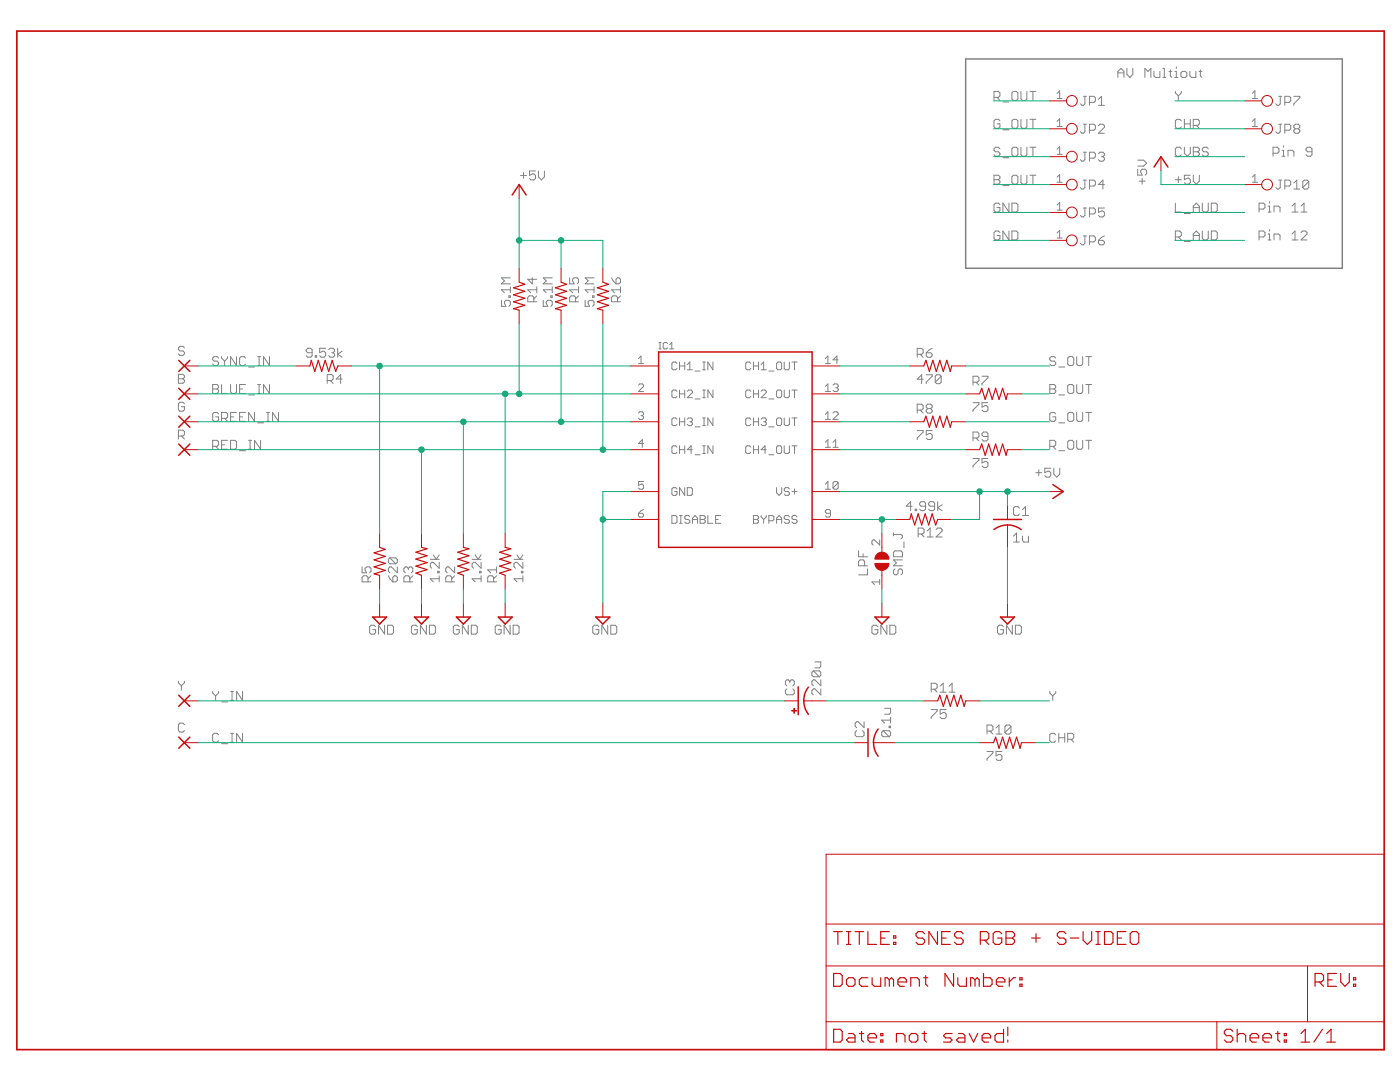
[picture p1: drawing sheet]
<svg xmlns="http://www.w3.org/2000/svg" width="279mm" height="216mm" viewBox="0 0 279 216" stroke-linecap="round" stroke-linejoin="round" font-family="sans-serif">
<g fill="none" stroke="#808080" stroke-width=".2">
<path d="M198.4 19.4h.9l.3-.3v-.6l-.3-.3h-.9v1.8M199 19.4l.6 .6M202.2 18.2h.6l.3 .3v1.2l-.3 .3h-.6l-.2-.3v-1.2zM203.8 18.2v1.5l.2 .3h.6l.3-.3v-1.5M205.5 18.2h1.2M206.1 18.2v1.8M211 18.6l.5-.5v1.6M211 19.7h1M216.2 19.2h.6M216.5 19.2v1.5l-.3 .3h-.3l-.3-.3M219.2 19.8l.6-.6v1.8M223.1 15.5v-1.3l.6-.5 .6 .5v1.3"/>
<path d="M223.1 14.5h1.2M224.9 13.7v1.1l.6 .7 .6-.7v-1.1M228.5 15.5v-1.8l.6 .5 .6-.5v1.8M230.3 14.2v1l.3 .3h.9v-1.3M232.1 15.5h.6M232.1 13.7h.3v1.8M233.3 14.2h.6M233.6 13.9v1.3l.3 .3M234.5 15.5h.6M234.5 14.2h.3v1.3M234.6 18.2v.3l.6 .6M234.8 13.4v.3"/>
<path d="M235.2 19.1v.9M235.7 14.5l.3-.3h.6l.3 .3v.7l-.3 .3h-.6l-.3-.3zM235.8 18.2v.3l-.6 .6M237.5 14.2v1l.3 .3h.9v-1.3M239.3 14.2h.6M239.6 13.9v1.3l.3 .3M249.9 19.7h1.1M249.9 18.6l.5-.5v1.6M255.2 19.2h.6M255.5 19.2v1.5l-.3 .3h-.3l-.3-.3M258.2 19.2h1.2v.3l-1.2 1.2v.3M103.9 35h1.2"/>
<path d="M104.5 34.4v1.2M106.9 34.1h-1.2v.9l.9-.3 .3 .3v.6l-.3 .3h-.6l-.3-.3M107.5 34.1v1.2l.6 .6 .5-.6v-1.2M198.4 35h.9l.3 .3v.3l-.3 .3 .3 .3v.2l-.3 .3h-.9zM198.4 35.9h.9M199.6 29.7l-.3-.3h-.6l-.3 .3v.3l.3 .3h.6l.3 .3v.3l-.3 .3h-.6l-.3-.3M199.6 24.1l-.3-.3h-.6l-.3 .3v1.2l.3 .3h.6l.3-.3v-.6h-.6M200.2 31.5h1.2M200.2 37h1.2M200.2 25.9h1.2M200.2 20.3h1.2M202.2 29.4h.6l.3 .3v1.2l-.3 .3h-.6l-.2-.3v-1.2z"/>
<path d="M202.2 23.8h.6l.3 .3v1.2l-.3 .3h-.6l-.2-.3v-1.2zM202.2 35h.6l.3 .3v1.1l-.3 .3h-.6l-.2-.3v-1.1zM203.8 29.4v1.5l.2 .3h.6l.3-.3v-1.5M203.8 23.8v1.5l.2 .3h.6l.3-.3v-1.5M203.8 35v1.4l.2 .3h.6l.3-.3v-1.4M205.5 29.4h1.2M205.5 23.8h1.2M205.5 35h1.2M206.1 23.8v1.8M206.1 29.4v1.8M206.1 35v1.7M211 24.2l.5-.5v1.5"/>
<path d="M211 29.8l.5-.5v1.5M211 35.3l.5-.5v1.6M211 25.2h1M211 30.8h1M211 36.4h1M216.2 35.9h.6M216.2 24.8h.6M216.2 30.4h.6M216.5 24.8v1.5l-.3 .3h-.3l-.3-.3M216.5 30.4v1.5l-.3 .3h-.3l-.3-.3M216.5 35.9v1.5l-.3 .3h-.3l-.3-.3M217.4 37.1h.9l.3-.3v-.6l-.3-.3h-.9v1.8"/>
<path d="M217.4 20.4h.9l.3-.3v-.6l-.3-.3h-.9v1.8M217.4 26h.9l.3-.3v-.6l-.3-.3h-.9v1.8M217.4 31.6h.9l.3-.3v-.6l-.3-.3h-.9v1.8M219.2 21h1.2M219.2 25.1l.3-.3h.6l.3 .3v.3l-1.2 1.2h1.2M219.2 30.7l.3-.3h.6l.3 .3v.3l-.3 .3M219.8 31.3h.3M220.1 31.3l.3 .3v.3l-.3 .3h-.6l-.3-.3M220.4 36.8h-1.2l.9-.9v1.8M227.1 33.8v1.1h.8l-.3-.5v-.3l.3-.3h.6l.3 .3v.5l-.3 .3M227.1 32h1.1l.6 .6-.6 .5h-1.1M227.4 36.2h1.1"/>
<path d="M227.9 35.6v1.1M234.6 35.9h1.2M235.2 35.3v1.1M235.8 29.7l-.3-.3h-.6l-.3 .3v1.2l.3 .3h.6l.3-.3M235.8 24.1l-.3-.3h-.6l-.3 .3v1.2l.3 .3h.6l.3-.3M236.4 29.4v1.2l.6 .6 .6-.6v-1.2M236.4 23.8v1.8M236.4 24.7h1.2M237.6 35h-1.2v.9l.6-.3h.3l.3 .3v.5l-.3 .3h-.6l-.3-.3M237.6 23.8v1.8M238.1 29.4h1l.3 .3v.3l-.3 .3 .3 .3v.3l-.3 .3h-1zM238.1 30.3h1"/>
<path d="M238.1 25h1l.3-.3v-.6l-.3-.3h-1v1.8M238.1 35v1.2l.6 .5 .7-.5v-1.2M238.7 25l.7 .6M241.1 29.7l-.3-.3h-.6l-.3 .3v.3l.3 .3h.6l.3 .3v.3l-.3 .3h-.6l-.3-.3M249.9 25.2h1.1M249.9 36.4h1.1M249.9 35.3l.5-.5v1.6M249.9 24.2l.5-.5v1.5M254.1 30.6h.9l.2-.3v-.6l-.2-.3h-.9v1.8M255.2 35.9h.6M255.2 24.8h.6M255.5 24.8v1.5l-.3 .3h-.3l-.3-.3"/>
<path d="M255.5 35.9v1.5l-.3 .3h-.3l-.3-.3M255.8 30h.4v1.2M255.8 31.2h.7M256.2 29.1v.3M256.4 37.1h.9l.3-.3v-.6l-.3-.3h-.9v1.8M256.4 20.4h.9l.3-.3v-.6l-.3-.3h-.9v1.8M256.4 26h.9l.3-.3v-.6l-.3-.3h-.9v1.8M257 31.2v-1.2h.9l.3 .3v.9M258.2 37.7h1.2M258.2 36.5l.6-.6v1.8M258.5 25.7l-.3 .3v.3l.3 .3h.6l.3-.3v-.3l-.3-.3M258.5 25.7l-.3-.3v-.3l.3-.3h.6l.3 .3v.3l-.3 .3"/>
<path d="M258.5 25.7h.6M261.2 36.2l-.3-.3h-.6l-.3 .3v1.2M261.2 36.2v1.2l-.3 .3h-.6l-.3-.3M261.2 36.2l-1.2 1.2M261.8 30.3h-.9l-.3-.3v-.3l.3-.3h.6l.3 .3v1.2l-.3 .3h-.6l-.3-.3M100.1 59.9v1.2h.9l-.3-.6v-.3l.3-.3h.6l.3 .3v.6l-.3 .3M101.6 59h.3v.3h-.3zM101.9 57.2v1.2M101.9 57.8h-1.8l.6 .6M101.9 55.4h-1.8l.6 .6-.6 .6h1.8M106.2 55.4v1.2l-.9-.9h1.8M107.1 57.8h-1.8l.6 .6"/>
<path d="M107.1 59l-.6 .6M107.1 57.2v1.2M108.4 59.9v1.2h.9l-.3-.6v-.3l.3-.3h.6l.3 .3v.6l-.3 .3M109.9 59h.3v.3h-.3zM110.2 57.8h-1.8l.6 .6M110.2 55.4h-1.8l.6 .6-.6 .6h1.8M110.2 57.2v1.2M113.7 55.4v1.2h.9l-.3-.6v-.3l.3-.3h.6l.3 .3v.6l-.3 .3M115.5 57.8h-1.8l.6 .6M115.5 59l-.6 .6M115.5 57.2v1.2M116.8 59.9v1.2h.9l-.3-.6v-.3l.3-.3h.6l.3 .3v.6l-.3 .3"/>
<path d="M118.3 59h.3v.3h-.3zM118.6 57.8h-1.8l.6 .6M118.6 55.4h-1.8l.6 .6-.6 .6h1.8M118.6 57.2v1.2M122 55.4l.3 .6 .6 .6M122.9 55.7l.3-.3h.3l.3 .3v.6l-.3 .3h-.6zM123.8 57.8h-1.8l.6 .6M123.8 59l-.6 .6M123.8 57.2v1.2M199.6 40.8l-.3-.3h-.6l-.3 .3v1.2l.3 .3h.6l.3-.3v-.6h-.6M199.6 46.4l-.3-.3h-.6l-.3 .3v1.2l.3 .3h.6l.3-.3v-.6h-.6M201.4 40.5v1.8l-1.2-1.8v1.8"/>
<path d="M201.4 46.1v1.8l-1.2-1.8v1.8M202 40.5h.8l.3 .3v1.2l-.3 .3h-.8zM202 46.1h.8l.3 .3v1.2l-.3 .3h-.8zM211 40.9l.5-.5v1.5M211 46.5l.5-.5v1.5M211 41.9h1M211 47.5h1M216.2 41.5h.6M216.2 47.1h.6M216.5 41.5v1.5l-.3 .3h-.3l-.3-.3M216.5 47.1v1.5l-.3 .3h-.3l-.3-.3M217.4 42.7h.9l.3-.3v-.6l-.3-.3h-.9v1.8"/>
<path d="M217.4 48.3h.9l.3-.3v-.6l-.3-.3h-.9v1.8M219.2 48h.9l.3 .3v.3l-.3 .3h-.6l-.3-.3zM220.4 41.5h-1.2v.9l.6-.3h.3l.3 .3v.6l-.3 .3h-.6l-.3-.3M220.4 47.1l-.6 .3-.6 .6M234.6 40.5v1.8h1.2M234.6 47.3h.9l.3-.3v-.6l-.3-.3h-.9v1.8M235.2 47.3l.6 .6M236.4 42.6h1.2M236.4 48.2h1.2M238.1 47.9v-1.2l.6-.6 .7 .6v1.2M238.1 41.4h1.3M238.1 47h1.3"/>
<path d="M238.1 42.3v-1.2l.6-.6 .7 .6v1.2M239.9 40.5v1.5l.3 .3h.6l.3-.3v-1.5M239.9 46.1v1.5l.3 .3h.6l.3-.3v-1.5M241.7 40.5h.9l.3 .3v1.2l-.3 .3h-.9zM241.7 46.1h.9l.3 .3v1.2l-.3 .3h-.9zM251.3 41.7h.9l.3-.3v-.6l-.3-.3h-.9v1.8M251.3 47.3h.9l.3-.3v-.6l-.3-.3h-.9v1.8M253.1 41.1h.3v1.2M253.1 46.7h.3v1.2M253.1 42.3h.6M253.1 47.9h.6M253.4 40.2v.3"/>
<path d="M253.4 45.8v.3M254.3 42.3v-1.2h.9l.3 .3v.9M254.3 47.9v-1.2h.9l.3 .3v.9M257.9 42.3h1.1M257.9 41.1l.5-.6v1.8M257.9 46.7l.5-.6v1.8M257.9 47.9h1.1M259.7 42.3h1.1M259.7 41.1l.5-.6v1.8M259.7 46.4l.2-.3h.6l.3 .3v.3l-1.1 1.2h1.1M35.6 74.7h.9l.3 .3v.3l-.3 .3 .3 .3v.3l-.3 .3h-.9zM35.6 75.6h.9"/>
<path d="M36.8 69.4l-.3-.3h-.6l-.3 .3v.3l.3 .3h.6l.3 .3v.3l-.3 .3h-.6l-.3-.3M42.4 76.7h.9l.3 .3v.3l-.3 .3 .3 .3v.3l-.3 .3h-.9zM42.4 77.6h.9M43.6 71.5l-.3-.3h-.6l-.3 .3v.3l.3 .3h.6l.3 .2v.3l-.3 .3h-.6l-.3-.3M44.2 71.2v.3l.6 .6M44.2 76.7v1.8h1.2M44.8 72.1v.8M45.4 71.2v.3l-.6 .6M46 76.7v1.5l.3 .3h.6l.3-.3v-1.5M47.2 71.2v1.7l-1.2-1.7v1.7M47.8 77.6h.6M49 71.5l-.3-.3h-.6l-.3 .3v1.1l.3 .3h.6l.3-.3"/>
<path d="M49 76.7h-1.2v1.8h1.2M49.6 73.2h1.2M49.6 78.8h1.2M51.4 71.2h.6M51.4 72.9h.6M51.4 76.7h.6M51.4 78.5h.6M51.7 71.2v1.7M51.7 76.7v1.8M53.8 71.2v1.7l-1.2-1.7v1.7M53.8 76.7v1.8l-1.2-1.8v1.8M62.3 70.4h-.9l-.3-.3v-.3l.3-.3h.6l.3 .3v1.2l-.3 .3h-.6l-.3-.3"/>
<path d="M62.9 71h.3v.3h-.3zM65 69.5h-1.2v.9l.6-.3h.3l.3 .3v.6l-.3 .3h-.6l-.3-.3M65.3 75.9h.9l.3-.3v-.6l-.3-.3h-.9v1.8M65.6 69.8l.3-.3h.6l.3 .3v.3l-.3 .3M65.9 75.9l.6 .6M66.2 70.4h.3M66.5 70.4l.3 .3v.3l-.3 .3h-.6l-.3-.3M67.4 69.5v1.8M68.3 70.1l-.9 .6 .9 .6M68.3 75.6h-1.2l.9-.9v1.8M106.5 60.2v-.9l-.3-.3h-.6l-.3 .3v.9h1.8M114.9 60.2v-.9l-.3-.3h-.6l-.3 .3v.9h1.8"/>
<path d="M123.2 60.2v-.9l-.3-.3h-.6l-.3 .3v.9h1.8M127.4 71.5l.5-.5v1.6M127.4 72.6h1M127.4 76.9l.3-.3h.5l.2 .3v.2l-1 1h1M131.5 69.6h.4M131.5 68.3h.4M131.7 68.3v1.3M133.2 68.6l-.2-.3h-.4l-.2 .3v.8l.2 .2h.4l.2-.2M133.6 69.6h.9M133.6 68.8l.5-.5v1.3M135.1 72.5l-.2-.3h-.6l-.2 .3v1l.2 .3h.6l.2-.3M135.1 78.1l-.2-.3h-.6l-.2 .3v1l.2 .3h.6l.2-.3"/>
<path d="M135.6 72.2v1.6M135.6 77.8v1.6M135.6 73h1.1M135.6 78.6h1.1M136.7 72.2v1.6M136.7 77.8v1.6M137.2 73.8h1M137.2 72.8l.5-.6v1.6M137.2 78.1l.2-.3h.5l.3 .3v.2l-1 1.1h1M138.7 74h1M138.7 79.6h1M140.2 72.2h.6"/>
<path d="M140.2 73.8h.6M140.2 77.8h.6M140.2 79.4h.6M140.5 72.2v1.6M140.5 77.8v1.6M142.3 72.2v1.6l-1-1.6v1.6M142.3 77.8v1.6l-1-1.6v1.6M149.8 72.5l-.2-.3h-.5l-.3 .3v1l.3 .3h.5l.2-.3M149.8 78.1l-.2-.3h-.5l-.3 .3v1l.3 .3h.5l.2-.3M150.4 73h1M150.4 78.6h1M150.4 72.2v1.6"/>
<path d="M150.4 77.8v1.6M151.4 72.2v1.6M151.4 77.8v1.6M151.9 73.8h1M151.9 78.1l.2-.3h.6l.2 .3v.2l-1 1.1h1M151.9 72.8l.5-.6v1.6M153.4 74h1.1M153.4 79.6h1.1M155.2 72.2h.5l.3 .3v1l-.3 .3h-.5l-.2-.3v-1zM155.2 77.8h.5l.3 .3v1l-.3 .3h-.5l-.2-.3v-1zM156.5 72.2v1.3l.3 .3h.5l.2-.3v-1.3M156.5 77.8v1.3l.3 .3h.5l.2-.3v-1.3"/>
<path d="M158.1 72.2h1M158.1 77.8h1M158.6 72.2v1.6M158.6 77.8v1.6M164.7 72.6h1M164.7 78.1h1M164.7 77.1l.5-.5v1.5M164.7 71.5l.5-.5v1.6M166.2 76.9l.3-.3h.5l.3 .3v.2l-.3 .3M166.8 77.4h.2M167 77.4l.3 .2v.3l-.3 .2h-.5l-.3-.2M167.3 71.8h-1.1l.8-.8v1.6"/>
<path d="M183 70.7h.9l.3-.3v-.6l-.3-.3h-.9v1.8M183.6 70.7l.6 .6M184.2 75.7h-1.2l.9-.9v1.8M184.8 70.4h.9l.3 .3v.3l-.3 .3h-.6l-.3-.3zM184.8 74.8h1.2v.3l-1.2 1.2v.3M186 69.5l-.6 .3-.6 .6M187.8 75.1l-.3-.3h-.6l-.3 .3v1.2M187.8 75.1v1.2l-.3 .3h-.6l-.3-.3M187.8 75.1l-1.2 1.2M194.2 76.3h.9l.3-.3v-.6l-.3-.3h-.9v1.8M194.8 76.3l.6 .6M196 75.1h1.2v.3l-1.2 1.2v.3"/>
<path d="M209.5 76.7h.9l.3 .3v.3l-.3 .3 .3 .3v.3l-.3 .3h-.9zM209.5 77.6h.9M210.7 71.5l-.3-.3h-.6l-.3 .3v.3l.3 .3h.6l.3 .2v.3l-.3 .3h-.6l-.3-.3M211.3 73.2h1.2M211.3 78.8h1.2M213.1 77l.3-.3h.6l.3 .3v1.2l-.3 .3h-.6l-.3-.3zM213.4 71.2h.6l.3 .3v1.1l-.3 .3h-.6l-.3-.3v-1.1zM214.9 71.2v1.4l.3 .3h.6l.3-.3v-1.4M214.9 76.7v1.5l.3 .3h.6l.3-.3v-1.5M216.7 71.2h1.2M216.7 76.7h1.2M217.3 71.2v1.7"/>
<path d="M217.3 76.7v1.8M35.6 87h.9l.3-.3v-.6l-.3-.3h-.9v1.8M36.2 87l.6 .6M36.8 80.6l-.3-.3h-.6l-.3 .3v1.1l.3 .3h.6l.3-.3v-.5h-.6M42.4 89h.9l.3-.2v-.6l-.3-.3h-.9v1.7M43 89l.6 .6M43.6 82.6l-.3-.3h-.6l-.3 .3v1.2l.3 .3h.6l.3-.3v-.6h-.6M44.2 83.5h.9l.3-.3v-.6l-.3-.3h-.9v1.8M44.2 88.8h.6M44.8 83.5l.6 .6M45.4 87.9h-1.2v1.7h1.2M46 87.9h.9l.3 .3v1.1l-.3 .3h-.9z"/>
<path d="M46 83.2h.6M47.2 82.3h-1.2v1.8h1.2M47.8 83.2h.6M47.8 89.9h1.2M49 82.3h-1.2v1.8h1.2M49.6 87.9h.6M49.6 89.6h.6M49.9 87.9v1.7M50.8 82.3v1.8l-1.2-1.8v1.8M51.4 84.4h1.2M52 87.9v1.7l-1.2-1.7v1.7M53.2 82.3h.6"/>
<path d="M53.2 84.1h.6M53.5 82.3v1.8M55.6 82.3v1.8l-1.2-1.8v1.8M127.4 82.4l.3-.2h.5l.2 .2v.3l-.2 .2M127.9 82.9h.3M128.2 82.9l.2 .3v.2l-.2 .3h-.5l-.3-.3M128.4 96.1h-1v.8l.5-.3h.3l.2 .3v.5l-.2 .2h-.5l-.3-.2M128.4 88.5h-1l.8-.8v1.6M135.1 83.7l-.2-.3h-.6l-.2 .3v1l.2 .2h.6l.2-.2M135.1 89.2l-.2-.2h-.6l-.2 .2v1l.2 .3h.6l.2-.3M135.1 97.6l-.2-.3h-.6l-.2 .3v1l.2 .2h.6l.2-.2v-.5h-.5M135.6 83.4v1.5"/>
<path d="M135.6 89v1.5M135.6 89.7h1.1M135.6 84.2h1.1M136.7 97.3v1.5l-1.1-1.5v1.5M136.7 83.4v1.5M136.7 89v1.5M137.2 83.7l.2-.3h.5l.3 .3v.2l-.3 .3M137.2 97.3h.7l.3 .3v1l-.3 .2h-.7zM137.7 84.2h.2M137.9 84.2l.3 .2v.3l-.3 .2h-.5l-.2-.2M138.2 89.7h-1l.7-.7v1.5M138.7 90.7h1"/>
<path d="M138.7 85.2h1M140.2 89h.6M140.2 90.5h.6M140.2 83.4h.6M140.2 84.9h.6M140.5 83.4v1.5M140.5 89v1.5M142.3 83.4v1.5l-1-1.5v1.5M142.3 89v1.5l-1-1.5v1.5M149.8 89.2l-.2-.2h-.5l-.3 .2v1l.3 .3h.5l.2-.3M149.8 83.7l-.2-.3h-.5l-.3 .3v1l.3 .2h.5l.2-.2M150.4 83.4v1.5"/>
<path d="M150.4 89v1.5M150.4 89.7h1M150.4 84.2h1M151.4 83.4v1.5M151.4 89v1.5M151.9 83.7l.2-.3h.6l.2 .3v.2l-.2 .3M152.4 84.2h.3M152.7 84.2l.2 .2v.3l-.2 .2h-.6l-.2-.2M152.9 89.7h-1l.8-.7v1.5M153.4 90.7h1.1M153.4 85.2h1.1M155 97.3v1l.5 .5 .5-.5v-1"/>
<path d="M155.2 83.4h.5l.3 .3v1l-.3 .2h-.5l-.2-.2v-1zM155.2 89h.5l.3 .2v1l-.3 .3h-.5l-.2-.3v-1zM156.5 89v1.2l.3 .3h.5l.2-.3v-1.2M156.5 83.4v1.3l.3 .2h.5l.2-.2v-1.3M157.5 97.6l-.2-.3h-.5l-.3 .3v.2l.3 .3h.5l.2 .2v.3l-.2 .2h-.5l-.3-.2M158.1 89h1M158.1 83.4h1M158.1 98.1h1M158.6 83.4v1.5M158.6 89v1.5M158.6 97.6v1M164.7 82.7l.5-.5v1.5"/>
<path d="M164.7 88.2l.5-.5v1.6M164.7 96.6l.5-.5v1.5M164.7 89.3h1M164.7 83.7h1M164.7 97.6h1M166.2 82.4l.3-.2h.5l.3 .2v.3l-1.1 1h1.1M166.2 89.3h1.1M166.2 88.2l.6-.5v1.6M167.3 96.4v1l-.3 .2h-.5l-.3-.2M167.3 96.4l-.3-.3h-.5l-.3 .3v1M167.3 96.4l-1.1 1M183 85.9h1.2v.3l-1.2 1.2v.3"/>
<path d="M183 81.8h.9l.3-.3v-.6l-.3-.3h-.9v1.8M183.6 81.8l.6 .6M185.1 81.5l-.3-.3v-.3l.3-.3h.6l.3 .3v.3l-.3 .3M185.1 81.5l-.3 .3v.3l.3 .3h.6l.3-.3v-.3l-.3-.3M185.1 81.5h.6M186 85.9h-1.2v.9l.6-.3h.3l.3 .3v.6l-.3 .3h-.6l-.3-.3M194.2 80.3h1.2v.3l-1.2 1.2v.3M194.2 87.4h.9l.3-.3v-.6l-.3-.3h-.9v1.8M194.2 91.5h1.2v.3l-1.2 1.2v.3M194.8 87.4l.6 .6M197.2 80.3h-1.2v.9l.6-.3h.3l.3 .3v.6l-.3 .3h-.6l-.3-.3M197.2 87.1h-.9l-.3-.3v-.3l.3-.3h.6l.3 .3v1.2l-.3 .3h-.6l-.3-.3"/>
<path d="M197.2 91.5h-1.2v.9l.6-.3h.3l.3 .3v.6l-.3 .3h-.6l-.3-.3M206.7 94.3h1.2M207.3 93.7v1.2M209.5 89h.9l.3-.2v-.6l-.3-.3h-.9v1.7M209.7 93.4h-1.2v.9l.6-.3h.3l.3 .3v.6l-.3 .3h-.6l-.3-.3M210.1 89l.6 .6M210.3 93.4v1.2l.6 .6 .6-.6v-1.2M210.7 82.6l-.3-.3h-.6l-.3 .3v1.2l.3 .3h.6l.3-.3v-.6h-.6M211.3 84.4h1.2M211.3 89.9h1.2M213.1 88.2l.3-.3h.6l.3 .3v1.1l-.3 .3h-.6l-.3-.3zM213.4 82.3h.6l.3 .3v1.2l-.3 .3h-.6l-.3-.3v-1.2z"/>
<path d="M214.9 82.3v1.5l.3 .3h.6l.3-.3v-1.5M214.9 87.9v1.4l.3 .3h.6l.3-.3v-1.4M216.7 82.3h1.2M216.7 87.9h1.2M217.3 82.3v1.8M217.3 87.9v1.7M72.3 113.1v1.2h.9l-.3-.9 .3-.3h.5l.3 .3v.6l-.3 .3M73.4 116.1v-.9l-.2-.3h-.6l-.3 .3v.9h1.7M74 114.9l-.6 .6M77.5 114.9l.3 .6 .6 .6M77.8 111.3h1.2l.3 .3v.6l-.3 .3M77.8 111.3l-.3 .3v.6l.3 .3h1.2"/>
<path d="M77.8 111.3l1.2 1.2M78.4 115.2l.3-.3h.3l.3 .3v.6l-.3 .3h-.6zM79.3 113.1v1.2l-1.2-1.2h-.3l-.3 .3v.6l.3 .3M81.5 113.4l-.3-.3h-.3l-.3 .3v.6l.3 .3M81.5 113.4l.3-.3h.3l.3 .3v.6l-.3 .3M81.5 113.4v.3M81.8 116.1v-.9l-.3-.3h-.6l-.3 .3v.9h1.8M82.4 114.9l-.6 .6M85.9 111.6h1.8M86.5 110.7l.6 .9 .6-.9M87.4 114h.3v.3h-.3zM87.7 115.5h-1.8l.6 .6"/>
<path d="M87.7 112.2v1.2l-1.2-1.2h-.3l-.3 .3v.6l.3 .3M87.7 114.9v1.2M90.1 116.1v-.9l-.2-.3h-.6l-.3 .3v.9h1.7M90.7 113.1v1.2l-1.1-1.2h-.3l-.3 .3v.6l.3 .3M90.7 114.9l-.6 .6M94.2 111.6h1.8M94.8 110.7l.6 .9 .6-.9M95.7 114h.3v.3h-.3zM96 115.5h-1.8l.6 .6M96 112.2v1.2l-1.2-1.2h-.3l-.3 .3v.6l.3 .3M96 114.9v1.2M98.5 116.1v-.9l-.3-.3h-.6l-.3 .3v.9h1.8"/>
<path d="M99.1 114.9l-.6 .6M99.1 113.7h-1.8l.6 .6M99.1 113.1v1.2M102.6 111.6h1.8M103.2 110.7l.6 .9 .6-.9M104.1 114h.3v.3h-.3zM104.4 115.5h-1.8l.6 .6M104.4 112.2v1.2l-1.2-1.2h-.3l-.3 .3v.6l.3 .3M104.4 114.9v1.2M127.4 102.4h.8l.2 .3v.2l-.2 .3h-.5l-.3-.3zM128.4 101.7l-.5 .2-.5 .5M134.1 102.9h.8l.2 .2v1.1l-.2 .2h-.8z"/>
<path d="M135.6 104.4h.5M135.6 102.9h.5M135.9 102.9v1.5M137.7 103.1l-.3-.2h-.5l-.2 .2v.3l.2 .3h.5l.3 .2v.3l-.3 .2h-.5l-.2-.2M138.2 103.7h1M138.2 104.4v-1l.5-.5 .5 .5v1M139.7 102.9h.8l.3 .2v.3l-.3 .3 .3 .2v.3l-.3 .2h-.8zM139.7 103.7h.8M141.3 102.9v1.5h1M142.8 103.7h.5M143.8 102.9h-1v1.5h1M150.4 102.9h.7l.3 .2v.3l-.3 .3 .3 .2v.3l-.3 .2h-.7z"/>
<path d="M150.4 103.7h.7M151.9 102.9v.2l.5 .6M152.4 103.7v.7M152.9 102.9v.2l-.5 .6M153.4 103.9h.8l.3-.2v-.6l-.3-.2h-.8v1.5M155 104.4v-1l.5-.5 .5 .5v1M155 103.7h1M157.5 103.1l-.2-.2h-.5l-.3 .2v.3l.3 .3h.5l.2 .2v.3l-.2 .2h-.5l-.3-.2M159.1 103.1l-.3-.2h-.5l-.2 .2v.3l.2 .3h.5l.3 .2v.3l-.3 .2h-.5l-.2-.2M165.7 102.4h-.7l-.3-.2v-.3l.3-.2h.5l.2 .2v1l-.2 .3h-.5l-.3-.3M171.3 109.9v1.2h1.8M172.3 110.5v.6"/>
<path d="M172.6 112.9v-.9l-.3-.3h-.6l-.4 .3v.9h1.8M173.1 113.5v1.2h-1.8M175.6 116.1h-1.6l.5 .5M175.6 107.7v1.1l-1.1-1.1h-.2l-.3 .3v.5l.3 .3M175.6 115.6v1M178.3 106.3v.6M178.3 106.6h1.5l.3 .3v.3l-.3 .3M178.6 113.5l-.3 .3v.6l.3 .3h.3l.3-.3v-.6l.3-.3h.3l.3 .3v.6l-.3 .3M178.6 109.9h1.2l.3 .3v.9h-1.8v-.9zM180.1 111.7h-1.8l.6 .6-.6 .6h1.8M180.4 108.1v1.2M182 101h-1.2l.9-.9v1.8"/>
<path d="M182.6 101.6h.3v.3h-.3zM183.2 106.6h.9l.3-.3v-.6l-.3-.3h-.9v1.7M183.8 106.6l.6 .5M184.7 101h-.9l-.3-.3v-.3l.3-.3h.6l.3 .3v1.2l-.3 .3h-.6l-.3-.3M185 106l.6-.6v1.7M185 107.1h1.2M186.5 101h-.9l-.3-.3v-.3l.3-.3h.6l.3 .3v1.2l-.3 .3h-.6l-.3-.3M186.8 105.7l.3-.3h.6l.3 .3v.3l-1.2 1.1h1.2M187.1 100.1v1.8M188 100.7l-.9 .6 .9 .6M202.3 107l.6-.6v1.8M202.3 108.2h1.2"/>
<path d="M203.5 101.4l-.3-.3h-.6l-.3 .3v1.2l.3 .3h.6l.3-.3M204.1 107v.9l.3 .3h.9v-1.2M204.1 102.9h1.2M204.1 101.7l.6-.6v1.8M35.6 135.9v.3l.6 .6M36.2 136.8v.9M36.8 135.9v.3l-.6 .6M42.4 138v.3l.6 .6M43 138.9v.9M43.6 138v.3l-.6 .6M46 139.8h.6M46 138h.6"/>
<path d="M46.3 138v1.8M48.4 138v1.8l-1.2-1.8v1.8M75 125.1l-.3-.3h-.6l-.3 .3v1.1l.3 .3h.6l.3-.3v-.6h-.6M76.8 124.8v1.7l-1.3-1.7v1.7M77.3 124.8h.9l.3 .3v1.1l-.3 .3h-.9zM83.3 125.1l-.3-.3h-.6l-.3 .3v1.1l.3 .3h.6l.3-.3v-.6h-.6M85.1 124.8v1.7l-1.2-1.7v1.7M85.7 124.8h.9l.3 .3v1.1l-.3 .3h-.9zM91.7 125.1l-.3-.3h-.6l-.3 .3v1.1l.3 .3h.6l.3-.3v-.6h-.6M93.5 124.8v1.7l-1.2-1.7v1.7M94.1 124.8h.9l.2 .3v1.1l-.2 .3h-.9zM100 125.1l-.3-.3h-.6l-.3 .3v1.1l.3 .3h.6l.3-.3v-.6h-.6"/>
<path d="M101.8 124.8v1.7l-1.2-1.7v1.7M102.4 124.8h.9l.3 .3v1.1l-.3 .3h-.9zM119.5 125.1l-.3-.3h-.6l-.3 .3v1.1l.3 .3h.6l.3-.3v-.6h-.6M121.3 124.8v1.7l-1.2-1.7v1.7M121.9 124.8h.9l.3 .3v1.1l-.3 .3h-.9zM157 137.5l-.3 .3v.5l.3 .3h1.2l.3-.3v-.5l-.3-.3M157.6 136l-.3-.3h-.3l-.3 .3v.5l.3 .3M157.6 136l.3-.3h.3l.3 .3v.5l-.3 .3M157.6 136v.2M162.3 133.9h1.2l.3 .3v.5l-.3 .3M162.3 133.9l-.3 .3v.5l.3 .3h1.2M162.3 133.9l1.2 1.1"/>
<path d="M162.6 132.1h1.2v.9l-.3 .3h-.9M163.8 135.7v1.1l-1.2-1.1h-.3l-.3 .3v.5l.3 .3M163.8 137.5v1.1l-1.2-1.1h-.3l-.3 .3v.5l.3 .3M175.2 125.1l-.3-.3h-.6l-.3 .3v1.1l.3 .3h.6l.3-.3v-.6h-.6M177 124.8v1.7l-1.2-1.7v1.7M177.6 124.8h.9l.3 .3v1.1l-.3 .3h-.9zM185.8 137.5h.9l.3-.3v-.6l-.3-.3h-.9v1.8M186.4 137.5l.6 .6M187.6 136.9l.6-.6v1.8M187.6 138.1h1.2M189.4 138.1h1.2M189.4 136.9l.6-.6v1.8"/>
<path d="M200.3 125.1l-.3-.3h-.6l-.3 .3v1.1l.3 .3h.6l.3-.3v-.6h-.6M202 124.8v1.7l-1.1-1.7v1.7M202.6 124.8h.9l.3 .3v1.1l-.3 .3h-.9zM209.5 138v.3l.6 .6M210.1 138.9v.9M210.7 138v.3l-.6 .6M36.8 144.6l-.3-.3h-.6l-.3 .3v1.2l.3 .3h.6l.3-.3M43.6 146.6l-.3-.3h-.6l-.3 .3v1.2l.3 .3h.6l.3-.3M44.2 140.1h1.2M44.2 148.4h1.2M46 146.3h.6M46 148.1h.6"/>
<path d="M46.3 146.3v1.8M48.4 146.3v1.8l-1.2-1.8v1.8M171 145.8l-.3 .3v.6l.3 .3h1.1l.3-.3v-.6l-.3-.3M172.4 144v1.2l-1.1-1.2h-.3l-.3 .3v.6l.3 .3M176.3 145.8l-.3 .3v.6l.3 .3h1.1M176.3 145.8h1.1l.3 .3v.6l-.3 .3M176.3 145.8l1.1 1.2M176.6 141.3h1.1v.9l-.3 .3h-.8M177.4 144.9h.3v.3h-.3zM177.7 143.1v1.2M177.7 143.7h-1.7l.6 .6M185.8 141.6h1.2v.3l-1.2 1.2v.3"/>
<path d="M188.8 141.6h-1.2v.9l.9-.3 .3 .3v.6l-.3 .3h-.6l-.3-.3M197 149.9h1.2v.3l-1.2 1.2v.3M197 145.9h.9l.3-.3v-.6l-.3-.3h-.9v1.8M197.6 145.9l.6 .6M198.8 145.3l.6-.6v1.8M198.8 146.5h1.2M200 149.9h-1.2v.9l.9-.3 .3 .3v.6l-.3 .3h-.6l-.3-.3M201.8 145l-.3-.3h-.6l-.3 .3v1.2M201.8 145v1.2l-.3 .3h-.6l-.3-.3M201.8 145l-1.2 1.2M210.7 146.6l-.3-.3h-.6l-.3 .3v1.2l.3 .3h.6l.3-.3M211.3 146.3v1.8"/>
<path d="M211.3 147.2h1.2M212.5 146.3v1.8M213.1 147.5h.9l.3-.3v-.6l-.3-.3h-.9v1.8M213.7 147.5l.6 .6"/>
</g>
<path d="M192.7 11.8h75.2v41.7h-75.2z" fill="none" stroke="#808080" stroke-width=".3"/>
<g fill="none" stroke="#c90d0c" stroke-width=".23">
<path d="M103.6 56.3l1.1 .4-2.2 .7 2.2 .7-2.2 .7 2.2 .7-2.2 .7 2.2 .7-2.2 .7 1.1 .3M112 56.3l1.1 .4-2.3 .7 2.3 .7-2.3 .7 2.3 .7-2.3 .7 2.3 .7-2.3 .7 1.2 .3M120.3 56.3l1.1 .4-2.2 .7 2.2 .7-2.2 .7 2.2 .7-2.2 .7 2.2 .7-2.2 .7 1.1 .3M61.8 73l.3-1.1 .7 2.2 .7-2.2 .7 2.2 .7-2.2 .7 2.2 .7-2.2 .7 2.2 .4-1.1M184.4 73l.4-1.1 .7 2.2 .7-2.2 .7 2.2 .7-2.2 .7 2.2 .7-2.2 .7 2.2 .2-1.1M195.5 78.6l.4-1.1 .7 2.2 .7-2.2 .7 2.2 .7-2.2 .7 2.2 .7-2.2 .7 2.2 .3-1.1M184.4 84.2l.4-1.2 .7 2.3 .7-2.3 .7 2.3 .7-2.3 .7 2.3 .7-2.3 .7 2.3 .2-1.1M195.5 89.7l.4-1.1 .7 2.2 .7-2.2 .7 2.2 .7-2.2 .7 2.2 .7-2.2 .7 2.2 .3-1.1M75.8 109.2l1.1 .4-2.2 .7 2.2 .7-2.2 .7 2.2 .7-2.2 .7 2.2 .7-2.2 .7 1.1 .3M84.1 109.2l1.1 .3-2.2 .7 2.2 .7-2.2 .7 2.2 .7-2.2 .7 2.2 .7-2.2 .7 1.1 .4M92.5 109.2l1.1 .3-2.2 .7 2.2 .7-2.2 .7 2.2 .7-2.2 .7 2.2 .7-2.2 .7 1.1 .4M100.8 109.2l1.1 .3-2.2 .7 2.2 .7-2.2 .7 2.2 .7-2.2 .7 2.2 .7-2.2 .7 1.1 .4"/>
<path d="M181.6 103.7l.3-1.2 .6 2.3 .7-2.3 .7 2.3 .7-2.3 .7 2.3 .7-2.3 .7 2.3 .4-1.1M187.1 139.8l.5-1.1 .7 2.2 .7-2.2 .7 2.2 .7-2.2 .7 2.2 .6-2.2 .7 2.2 .3-1.1M198.3 148.2l.4-1.1 .7 2.2 .7-2.2 .7 2.2 .7-2.2 .7 2.2 .7-2.2 .7 2.2 .3-1.1M166.4 185.9h1.7M166.4 194.2h1.3l.4 .5v1.7l-.4 .4h-1.3zM167.2 185.9v2.5M168.9 185.9h.9M168.9 188.4h.9M168.9 195.5l.5-.4h.8l.4 .4v.9l-.4 .4h-.8l-.5-.4zM169.4 185.9v2.5M170.6 185.9h1.8M171.5 185.9v2.5"/>
<path d="M173.2 185.9v2.5h1.7M173.2 195.1h-1.3l-.4 .4v.9l.4 .4h1.3M174.1 195.1v1.3l.4 .4h1.3v-1.7M175.8 187.2h.8M177.5 185.9h-1.7v2.5h1.7M177.5 195.5l-.4-.4h-.5v1.7M177.5 195.5l.4-.4 .4 .4v1.3M177.5 195.5v1.3M178.3 186.7h.5v.5h-.5zM178.3 188h.5v.4h-.5zM179.2 195.9h1.7v-.4l-.4-.4h-.9l-.4 .4v.9l.4 .4h.9M181.8 196.8v-1.7h1.2l.5 .4v1.3"/>
<path d="M184.3 195.1h.9M184.5 186.3l-.4-.4h-.9l-.4 .4v.4l.4 .5h.9l.4 .4v.4l-.4 .4h-.9l-.4-.4M184.7 194.7v1.7l.5 .4M187.1 185.9v2.5l-1.7-2.5v2.5M187.9 187.2h.9M189.7 185.9h-1.8v2.5h1.8M190.3 194.2v2.6l-1.7-2.6v2.6M191.2 195.1v1.3l.4 .4h1.3v-1.7M192.2 186.3l-.4-.4h-.9l-.4 .4v.4l.4 .5h.9l.4 .4v.4l-.4 .4h-.9l-.4-.4M194.6 195.5l-.5-.4h-.4v1.7M194.6 195.5v1.3M194.6 195.5l.4-.4 .4 .4v1.3"/>
<path d="M195.6 187.6h1.3l.4-.4v-.9l-.4-.4h-1.3v2.5M196.3 194.2v2.6h1.3l.4-.4v-.9l-.4-.4h-1.3M196.5 187.6l.8 .8M198.8 195.9h1.8v-.4l-.5-.4h-.8l-.5 .4v.9l.5 .4h.8M199.9 186.3l-.4-.4h-.9l-.4 .4v1.7l.4 .4h.9l.4-.4v-.8h-.8M200.8 185.9h1.3l.4 .4v.4l-.4 .5 .4 .4v.4l-.4 .4h-1.3zM200.8 187.2h1.3M201.4 195.1v1.7M202.7 195.1h-.4l-.9 .8M203.5 196.4h.5v.4h-.5zM203.5 195.1h.5v.4h-.5zM205.9 187.2h1.7"/>
<path d="M206.8 186.3v1.7M212.7 186.3l-.4-.4h-.8l-.5 .4v.4l.5 .5h.8l.4 .4v.4l-.4 .4h-.8l-.5-.4M213.6 187.2h1.7M216.2 185.9v1.7l.8 .8 .9-.8v-1.7M218.7 185.9h.9M218.7 188.4h.9M219.1 185.9v2.5M220.4 185.9h1.3l.4 .4v1.7l-.4 .4h-1.3zM223 187.2h.8M224.7 185.9h-1.7v2.5h1.7M225.6 186.3l.4-.4h.8l.5 .4v1.7l-.5 .4h-.8l-.4-.4zM262.4 195.9h1.3l.4-.4v-.8l-.4-.5h-1.3v2.6"/>
<path d="M263.3 195.9l.8 .9M265 195.5h.9M266.7 194.2h-1.7v2.6h1.7M267.6 194.2v1.7l.8 .9 .9-.9v-1.7M270.1 196.4h.5v.4h-.5zM270.1 195.1h.5v.4h-.5zM166.4 205.4h1.3l.4 .4v1.7l-.4 .4h-1.3zM169.4 206.2h.8l.4 .5v1.2h-1.2l-.5-.4 .5-.4h1.2M171.5 206.2h.9M171.9 205.8v1.7l.5 .4M173.2 207.1h1.7v-.4l-.4-.5h-.9l-.4 .5v.8l.4 .4h.9M175.8 207.5h.4v.4h-.4z"/>
<path d="M175.8 206.2h.4v.5h-.4zM178.9 207.9v-1.7h1.3l.4 .5v1.2M181.5 206.7l.4-.5h.9l.4 .5v.8l-.4 .4h-.9l-.4-.4zM184 206.2h.9M184.5 205.8v1.7l.4 .4M190 206.2h-1.3l-.4 .5 .4 .4h.9l.4 .4-.4 .4h-1.3M191.3 206.2h.9l.4 .5v1.2h-1.3l-.4-.4 .4-.4h1.3M193.4 206.2l.9 1.7 .8-1.7M196 207.1h1.7v-.4l-.4-.5h-.9l-.4 .5v.8l.4 .4h.9M200.3 205.4v2.5h-1.3l-.4-.4v-.8l.4-.5h1.3M201.1 205v1.7M201.1 207.5v.4"/>
<path d="M246 205.8l-.4-.4h-.8l-.5 .4v.4l.5 .5h.8l.4 .4v.4l-.4 .4h-.8l-.5-.4M246.9 206.7l.4-.5h.9l.4 .5v1.2M246.9 205.4v2.5M249.5 207.1h1.7v-.4l-.5-.5h-.8l-.4 .5v.8l.4 .4h.8M252 207.1h1.7v-.4l-.4-.5h-.8l-.5 .5v.8l.5 .4h.8M254.6 206.2h.8M255 205.8v1.7l.4 .4M256.3 207.5h.4v.4h-.4zM256.3 206.2h.4v.5h-.4zM259.7 207.9h1.7M259.7 206.2l.8-.8v2.5M263.9 205.4l-1.7 2.5"/>
<path d="M264.8 207.9h1.7M264.8 206.2l.8-.8v2.5"/>
</g>
<g fill="none" stroke="#c90d0c" stroke-width=".2">
<path d="M103.6 36.8v2.8M209.4 20.1h3.4M209.4 25.7h3.4M209.4 31.3h3.4M209.4 36.8h3.4M231.7 31.3v2.7M248.4 20.1h3.4M248.4 25.7h3.4M248.4 36.8h3.4M103.6 53.5v2.8M112 53.5v2.8M120.3 53.5v2.8"/>
<path d="M209.4 42.4h3.4M209.4 48h3.4M36.8 73h2.8M36.8 78.6h2.8M59.1 73h2.7M67.4 73h2.8M103.6 61.9v2.8M112 61.9v2.8M120.3 61.9v2.8M125.9 73h5.5M125.9 78.6h5.5M162.1 73h5.6"/>
<path d="M162.1 78.6h5.6M181.6 73h2.8M189.9 73h2.8M192.7 78.6h2.8M201.1 78.6h2.8M36.8 89.7h2.8M36.8 84.2h2.8M125.9 89.7h5.5M125.9 84.2h5.5M125.9 98.1h5.5M162.1 89.7h5.6M162.1 84.2h5.6"/>
<path d="M162.1 98.1h5.6M181.6 84.2h2.8M189.9 84.2h2.8M192.7 89.7h2.8M201.1 89.7h2.8M209.4 98.1h2.8M75.8 106.4v2.8M75.8 114.8v2.8M84.1 106.4v2.8M84.1 114.8v2.8M92.5 106.4v2.8M92.5 114.8v2.8"/>
<path d="M100.8 106.4v2.8M100.8 114.8v2.8M125.9 103.7h5.5M162.1 103.7h5.6M176 106.4v3.8M176 113.8v3.8M178.8 103.7h2.8M187.1 103.7h2.8M201.1 100.9v2.8M201.1 104.8v4.4M36.8 139.8h2.8M75.8 120.4v2.7"/>
<path d="M84.1 120.4v2.7M92.5 120.4v2.7M100.8 120.4v2.7M120.3 120.4v2.7M156.5 139.8h2.8M160.4 139.8h4.5M176 120.4v2.7M184.4 139.8h2.7M192.7 139.8h2.8M201.1 120.4v2.7M36.8 148.2h2.8M170.4 148.2h2.8"/>
<path d="M174.3 148.2h4.5M195.5 148.2h2.8M203.9 148.2h2.7M164.9 170.5h111.3v38.9h-111.3zM164.9 192.7h111.3M164.9 184.4h111.3M260.9 192.7v11.2M164.9 203.9h111.3M242.8 203.9v5.5"/>
<circle cx="213.9" cy="20.1" r="1.08"/>
<circle cx="213.9" cy="25.7" r="1.08"/>
<circle cx="213.9" cy="31.3" r="1.08"/>
<circle cx="213.9" cy="36.8" r="1.08"/>
<circle cx="252.9" cy="36.8" r="1.08"/>
<circle cx="252.9" cy="25.7" r="1.08"/>
<circle cx="252.9" cy="20.1" r="1.08"/>
<circle cx="213.9" cy="48" r="1.08"/>
<circle cx="213.9" cy="42.4" r="1.08"/>
</g>
<g fill="none" stroke="#c90d0c" stroke-width=".3">
<path d="M102.2 38.9l1.4-2.1 1.4 2.1M230.3 33.3l1.4-2 1.4 2M35.7 71.9l2.2 2.2M35.7 77.5l2.2 2.2M37.9 71.9l-2.2 2.2M37.9 77.5l-2.2 2.2M131.4 70.2h30.7v39h-30.7zM35.7 83l2.2 2.3M35.7 88.6l2.2 2.2M37.9 83l-2.2 2.3M37.9 88.6l-2.2 2.2M210.1 96.7l2.1 1.4-2.1 1.4"/>
<path d="M198.3 103.7h5.6M201.1 104.7l1.7 .4 1 .6M201.1 104.8a4.5 4.5 0 0 0-2.7 .9M35.7 138.7l2.2 2.2M37.9 138.7l-2.2 2.2M74.4 123.1h2.8l-1.4 1.4zM82.7 123.1h2.8l-1.4 1.4zM91.1 123.1h2.8l-1.4 1.4zM99.4 123.1h2.8l-1.4 1.4zM118.9 123.1h2.8l-1.4 1.4zM159.3 137.1v5.5M161.3 137.1a4.4 4.4 0 0 0 0 5.4"/>
<path d="M174.6 123.1h2.8l-1.4 1.4zM199.7 123.1h2.8l-1.4 1.4zM35.7 147.1l2.2 2.2M37.9 147.1l-2.2 2.2M173.2 145.4v5.6M175.3 145.5a4.4 4.4 0 0 0 0 5.4"/>
</g>
<g fill="#c90d0c" stroke="#c90d0c" stroke-width=".2">
<path d="M175 110.6a1.4 1.4 0 0 1 1.5-.3 1.4 1.4 0 0 1 .9 1.3h-2.8z" fill-rule="evenodd"/>
<path d="M174.6 112.4h2.8a1.4 1.4 0 0 1-1.4 1.4 1.4 1.4 0 0 1-1.4-1.4z" fill-rule="evenodd"/>
</g>
<g fill="#c90d0c" stroke="#c90d0c" stroke-width=".2">
<path d="M158.4 141.3h.2v1h-.2z"/>
<path d="M158 141.8h1v.1h-1z"/>
</g>
<path d="M3.4 6.2h272.8v203.2h-272.8z" fill="none" stroke="#c90d0c" stroke-width=".34"/>
<g fill="none" stroke="#0dab76" stroke-width=".2">
<path d="M103.6 39.6v13.9M198.3 25.7h11.1M198.3 31.3h11.1M198.3 36.8h11.1M198.3 20.1h11.1M231.7 34v2.8h16.7M234.5 25.7h13.9M234.5 31.3h13.9M234.5 20.1h13.9M103.6 48h16.7v5.5M112 48v5.5M198.3 42.4h11.1"/>
<path d="M198.3 48h11.1M234.5 42.4h13.9M234.5 48h13.9M39.6 73h19.5M39.6 78.6h86.3M70.2 73h55.7M75.8 73v33.4M100.8 78.6v27.8M103.6 64.7v13.9M112 64.7v19.5M120.3 64.7v25M167.7 73h13.9"/>
<path d="M167.7 78.6h25M192.7 73h16.7M203.9 78.6h5.5M39.6 84.2h86.3M39.6 89.7h86.3M84.1 89.7v16.7M92.5 84.2v22.2M125.9 98.1h-5.6v22.3M167.7 98.1h41.7M167.7 84.2h13.9M167.7 89.7h25M192.7 84.2h16.7"/>
<path d="M195.5 98.1v5.6h-5.6M201.1 98.1v2.8M203.9 89.7h5.5M75.8 117.6v2.8M84.1 117.6v2.8M92.5 117.6v2.8M100.8 117.6v2.8M120.3 103.7h5.6M167.7 103.7h11.1M176 103.7v2.7M176 117.6v2.8M201.1 109.2v11.2"/>
<path d="M39.6 139.8h116.9M164.9 139.8h19.5M195.5 139.8h13.9M39.6 148.2h130.8M178.8 148.2h16.7M206.6 148.2h2.8"/>
</g>
<g fill="#0dab76" stroke="#0dab76" stroke-width=".2">
<circle cx="120.3" cy="103.7" r=".55"/>
<circle cx="100.8" cy="78.6" r=".55"/>
<circle cx="103.6" cy="78.6" r=".55"/>
<circle cx="92.5" cy="84.2" r=".55"/>
<circle cx="112" cy="84.2" r=".55"/>
<circle cx="75.8" cy="73" r=".55"/>
<circle cx="201.1" cy="98.1" r=".55"/>
<circle cx="195.5" cy="98.1" r=".55"/>
<circle cx="103.6" cy="48" r=".55"/>
<circle cx="112" cy="48" r=".55"/>
<circle cx="84.1" cy="89.7" r=".55"/>
<circle cx="120.3" cy="89.7" r=".55"/>
<circle cx="176" cy="103.7" r=".55"/>
</g>
</svg>
